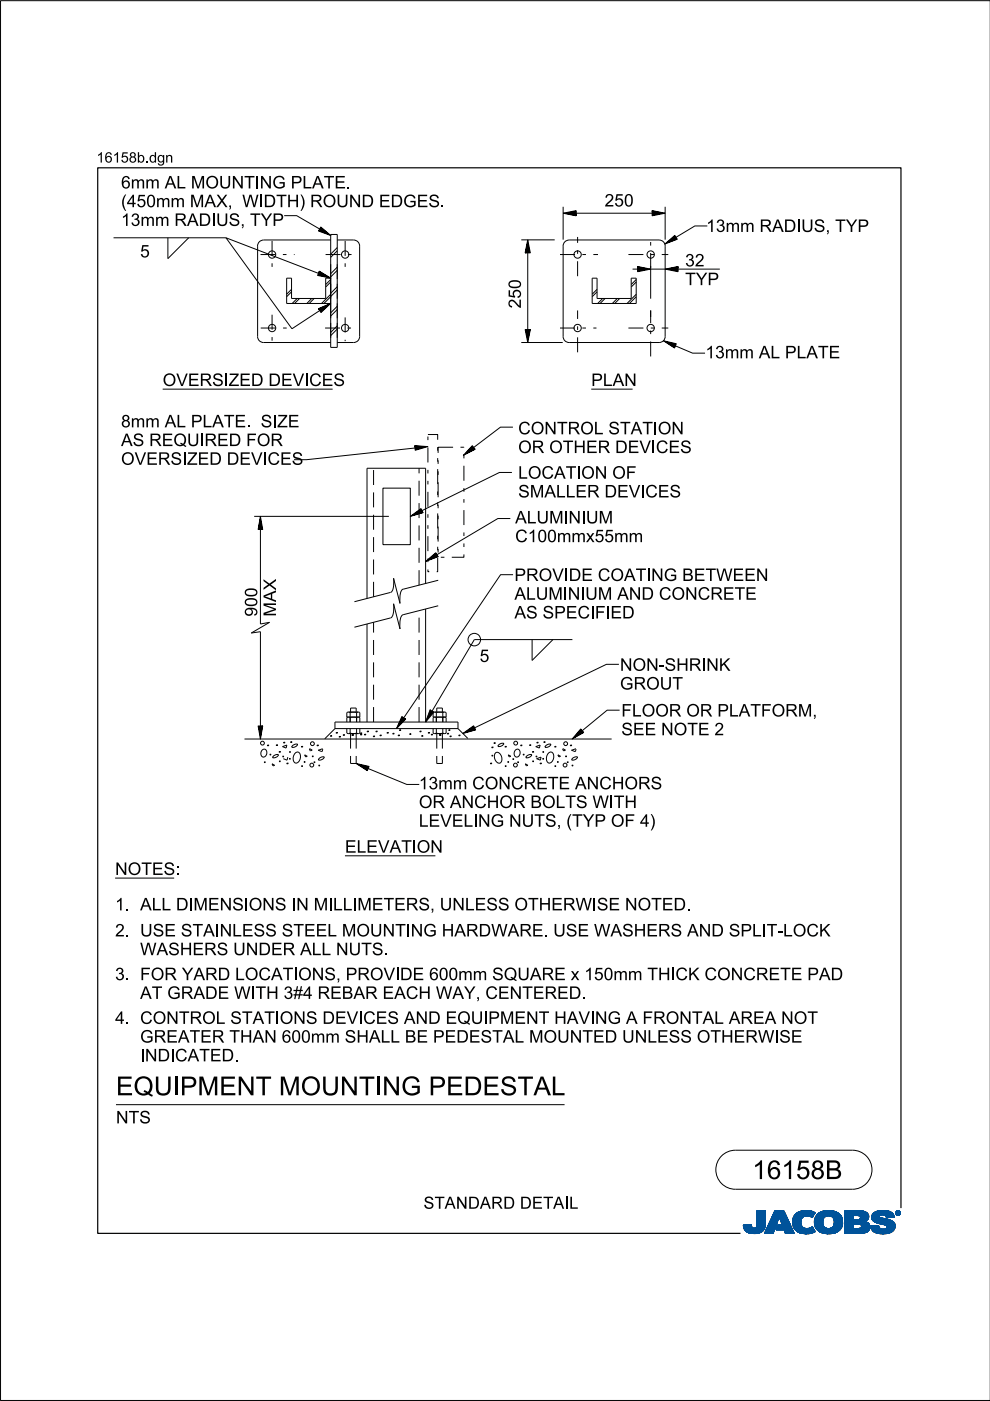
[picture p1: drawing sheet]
<svg xmlns="http://www.w3.org/2000/svg" width="210mm" height="297mm" viewBox="0 0 210 297" stroke-linecap="round" stroke-linejoin="round" font-family="sans-serif">
<defs><g id="words">
<g font-size="4">
<text x="24.6" y="232.2">EQUI</text>
<text x="38.2" y="232.2">PM</text>
<text x="46.5" y="232.2">EN</text>
<text x="54.2" y="232.2">T M</text>
<text x="63.8" y="232.2">OUN</text>
<text x="81" y="232.2">N</text>
<text x="85" y="232.2">G PEDESTAL</text>
<text x="159.5" y="250">16158B</text>
</g>
<g font-size="2.6">
<text x="25.7" y="40">6mm ALM</text>
<text x="43.5" y="40">OUN</text>
<text x="55.1" y="40">N</text>
<text x="57.7" y="40">G PLATE.</text>
<text x="25.7" y="47.9">13mm RADI</text>
<text x="25.7" y="43.9">(</text>
<text x="26.9" y="43.9">450mm M</text>
<text x="43.3" y="43.9">AX,W I</text>
<text x="45.8" y="47.9">US,TYP</text>
<text x="55.9" y="43.9">DTH</text>
<text x="63.5" y="43.9">)ROUN</text>
<text x="76.6" y="43.9">D EDGES.</text>
<text x="128.2" y="43.8">250</text>
<text x="149.7" y="49.2">13mm RADI</text>
<text x="169.9" y="49.2">US,TYP</text>
<text x="29.7" y="54.6">5</text>
<text x="145.3" y="56.5">32</text>
<text x="110.4" y="65.4" transform="rotate(-90 110.4 65.4)">250</text>
<text x="145.3" y="60.5">TYP</text>
<text x="149.6" y="76">13mm ALPLATE</text>
<text x="34.5" y="81.8">OVERSI</text>
<text x="48.5" y="81.8">ZED DEVI</text>
<text x="65.5" y="81.8">CES</text>
<text x="125.4" y="81.8">PLAN</text>
<text x="25.7" y="90.6">8mm ALPLATE.SI</text>
<text x="25.7" y="94.6">AS REQUI</text>
<text x="43.3" y="94.6">RED FOR</text>
<text x="58.8" y="90.6">ZE</text>
<text x="109.9" y="92.1">CON</text>
<text x="118.1" y="92.1">TROLSTATI</text>
<text x="139.5" y="92.1">ON</text>
<text x="25.7" y="98.6">OVERSI</text>
<text x="39.6" y="98.6">ZED DEVI</text>
<text x="56.7" y="98.6">CES</text>
<text x="109.9" y="96.1">OR OTH</text>
<text x="109.9" y="101.5">LOCATI</text>
<text x="123.2" y="101.5">ON</text>
<text x="124.3" y="96.1">ER DEVI</text>
<text x="129.8" y="101.5">OF</text>
<text x="139.1" y="96.1">CES</text>
<text x="109.9" y="105.5">SM</text>
<text x="115.4" y="105.5">ALLER DEVI</text>
<text x="136.8" y="105.5">CES</text>
<text x="109.2" y="111">ALUM</text>
<text x="119.5" y="111">I</text>
<text x="123.2" y="111">I</text>
<text x="109.2" y="114.9">C100mmx55mm</text>
<text x="109.1" y="123.2">PROVI</text>
<text x="120.6" y="123.2">DE COATI</text>
<text x="138.1" y="123.2">N</text>
<text x="140.7" y="123.2">G BETW EEN</text>
<text x="54.5" y="130.7" transform="rotate(-90 54.5 130.7)">900</text>
<text x="58.5" y="130.7" transform="rotate(-90 58.5 130.7)">MAX</text>
<text x="109.1" y="127.2">ALUM</text>
<text x="109.1" y="131.1">AS SPECI</text>
<text x="119.4" y="127.2">I</text>
<text x="123.1" y="127.2">I</text>
<text x="126.1" y="131.1">FI</text>
<text x="129.4" y="131.1">ED</text>
<text x="130.9" y="127.2">AN</text>
<text x="136" y="127.2">D CON</text>
<text x="147.9" y="127.2">CRETE</text>
<text x="101.7" y="140.4">5</text>
<text x="131.4" y="142.2">N</text>
<text x="134.1" y="142.2">ON</text>
<text x="139.7" y="142.2">-</text>
<text x="140.9" y="142.2">SH</text>
<text x="146" y="142.2">RI</text>
<text x="149.7" y="142.2">N</text>
<text x="152.4" y="142.2">K</text>
<text x="131.4" y="146.2">GROUT</text>
<text x="131.7" y="155.9">SEE N</text>
<text x="131.7" y="151.9">FLOOR OR PLATFORM</text>
<text x="142.8" y="155.9">OTE 2</text>
<text x="172.2" y="151.9">,</text>
<text x="88.8" y="167.3">13mm CON</text>
<text x="108.3" y="167.3">CRETE AN</text>
<text x="127.1" y="167.3">CH</text>
<text x="132.4" y="167.3">ORS</text>
<text x="88.8" y="171.3">OR AN</text>
<text x="100.5" y="171.3">CH</text>
<text x="105.9" y="171.3">OR BOLTS W I</text>
<text x="130.1" y="171.3">TH</text>
<text x="88.8" y="175.3">LEVELI</text>
<text x="101.4" y="175.3">N</text>
<text x="104" y="175.3">G N</text>
<text x="110.6" y="175.3">UTS,(</text>
<text x="121.3" y="175.3">TYP OF 4)</text>
<text x="24.4" y="185.5">N</text>
<text x="27.1" y="185.5">OTES:</text>
<text x="73.1" y="180.8">ELEVATI</text>
<text x="88.4" y="180.8">ON</text>
<text x="24.4" y="193">1. ALLDI</text>
<text x="41" y="193">M</text>
<text x="44.1" y="193">EN</text>
<text x="49.2" y="193">SI</text>
<text x="52.7" y="193">ON</text>
<text x="62.8" y="193">N</text>
<text x="66.5" y="193">M</text>
<text x="70.6" y="193">L</text>
<text x="75.8" y="193">M</text>
<text x="78.8" y="193">ETERS,UN</text>
<text x="98.6" y="193">LESS OTH</text>
<text x="116.9" y="193">ERW I</text>
<text x="126.5" y="193">SE N</text>
<text x="135.2" y="193">OTED.</text>
<text x="24.4" y="198.5">2. USE STAI</text>
<text x="29.7" y="202.5">W ASH</text>
<text x="40.8" y="202.5">ERS UN</text>
<text x="46.6" y="198.5">N</text>
<text x="49.2" y="198.5">LESS STEELM</text>
<text x="54.8" y="202.5">DER ALLN</text>
<text x="73.9" y="202.5">UTS.</text>
<text x="75.6" y="198.5">OUN</text>
<text x="87.1" y="198.5">N</text>
<text x="89.8" y="198.5">G H</text>
<text x="96.3" y="198.5">ARDW ARE.USE W ASH</text>
<text x="137" y="198.5">ERS AN</text>
<text x="150.8" y="198.5">D SPLI</text>
<text x="162.5" y="198.5">T-</text>
<text x="166" y="198.5">LOCK</text>
<text x="24.4" y="207.8">3. FOR YARD LOCATI</text>
<text x="63.2" y="207.8">ON</text>
<text x="68.8" y="207.8">S,PROVI</text>
<text x="84.8" y="207.8">DE 600mm SQUARE x150mm TH</text>
<text x="142.2" y="207.8">I</text>
<text x="143.2" y="207.8">CK CON</text>
<text x="157.6" y="207.8">CRETE PAD</text>
<text x="29.7" y="211.8">AT GRADE W I</text>
<text x="54.2" y="211.8">TH</text>
<text x="60.1" y="211.8">3#4REBAR EACH</text>
<text x="92.4" y="211.8">W AY,CEN</text>
<text x="110.7" y="211.8">TERED.</text>
<text x="24.4" y="217.1">4. CON</text>
<text x="29.7" y="221.1">GREATER TH</text>
<text x="37.9" y="217.1">TROLSTATI</text>
<text x="53.6" y="221.1">AN</text>
<text x="59.3" y="217.1">ON</text>
<text x="59.7" y="221.1">600mm SH</text>
<text x="64.9" y="217.1">S DEVI</text>
<text x="77" y="217.1">CES AN</text>
<text x="78.2" y="221.1">ALLBE PEDESTALM</text>
<text x="90.8" y="217.1">D EQUI</text>
<text x="103.5" y="217.1">PM</text>
<text x="109.1" y="217.1">EN</text>
<text x="114.2" y="217.1">T H</text>
<text x="115.3" y="221.1">OUN</text>
<text x="120.2" y="217.1">AVI</text>
<text x="123.5" y="221.1">TED UN</text>
<text x="126.1" y="217.1">N</text>
<text x="128.8" y="217.1">G A FRON</text>
<text x="137.3" y="221.1">LESS OTH</text>
<text x="146.7" y="217.1">TALAREA N</text>
<text x="155.6" y="221.1">ERW I</text>
<text x="165.2" y="221.1">SE</text>
<text x="168.3" y="217.1">OT</text>
<text x="29.7" y="225">I</text>
<text x="33.4" y="225">DI</text>
<text x="37.1" y="225">CATED.</text>
<text x="24.6" y="238.2">N</text>
<text x="27.3" y="238.2">TS</text>
<text x="89.8" y="256.3">STAN</text>
<text x="99.2" y="256.3">DARD DETAI</text>
<text x="120.6" y="256.3">L</text>
</g>
<g font-size="2.2">
<text x="20.5" y="34.5">16158b.</text>
<text x="31.6" y="34.5">dgn</text>
</g>
</g></defs>
<g fill="none" stroke="#00539a" stroke-width=".21">
<path d="M157.6 259.8h1.7M157.6 259.9h1.7M157.6 259.9l1.7 .1M157.6 260h1.8M158.1 259.7h1.2M159.3 259.7h-1.7l.1 .7M159.3 259.7h-.9M159.3 259.7l.1 .3M159.4 260l.1 .3M160.4 260l-.2 .3h2M160.5 259.6h1.8M160.5 259.6l-.1 .4"/>
<path d="M160.5 259.7h1.8M160.5 256.7v2.9M160.5 256.9h1.8M160.5 257.5h1.8M160.5 256.7h1.8v2.7M160.5 256.8h1.8M160.5 256.8l1.8 .1M160.5 256.9l1.8 .1M160.5 257h1.8M160.5 257.1h1.8M160.5 257.2h1.8M160.5 257.2l1.8 .1"/>
<path d="M160.5 257.3h1.8M160.5 257.4h1.8M160.5 257.4l1.8 .1M160.5 257.6h1.8M160.5 257.6l1.8 .1M160.5 257.7h1.8M160.5 257.8h1.8M160.5 257.9h1.8M160.5 258h1.8M160.5 258.1h1.8M160.5 258.1l1.8 .1M160.5 258.2h1.8"/>
<path d="M160.5 258.3h1.8M160.5 258.3l1.8 .1M160.5 258.4h1.8M160.5 258.5h1.8M160.5 258.5l1.8 .1M160.5 258.6h1.8M160.5 258.6l1.8 .1M160.5 258.7h1.8M160.5 258.8h1.8M160.5 258.9h1.8M160.5 259h1.8M160.5 259.1h1.8"/>
<path d="M160.5 259.2h1.8M160.5 259.3h1.8M160.5 259.8h1.8M162.2 260h-1.8M162.2 259.9v.3M162.2 259.9h-1.8M162.2 259.8h-1.7M162.3 259.4l-.1 .5M162.3 259.4v-2.7h-1.8v2.9M162.3 259.5h-1.8M162.3 259.6h-1.8M162.3 256.7l-1.8 .1"/>
<path d="M162.3 259.4h-1.8M163.7 258.1h3.1M163.7 258h3.1M163.7 257.9h3M163.8 257.8h2.9M163.8 257.7h2.9M163.8 257.7h2.8M163.9 257.6h2.7M163.9 257.5h2.7M164 257.4h2.5M164 257.3h2.5M164.1 257.2h2.3"/>
<path d="M164.1 257.1h2.3M164.1 257h2.3M164.2 257h2.1M164.2 256.9h2.1M164.2 256.8h2.1M164.3 256.7h1.9l2.2 4.8h-1.9l-.3-.8h-1.7l.4-1h1l-.7-1.7-1.3 3.5h-1.8zM164.5 260h-1.7M164.5 259.9l-1.7 .1M164.5 259.9h-1.7M164.5 259.8l-1.7 .1M164.6 259.8h-1.7M164.6 259.7l-1.7 .1"/>
<path d="M164.6 259.7h-1.7M164.6 259.6h-1.7M164.6 259.5l-1.6 .1M164.7 259.5h-1.7M164.7 259.4l-1.7 .1M164.7 259.4h-1.7M164.7 259.3l-1.6 .1M164.7 259.3h-1.6M164.8 259.2l-1.7 .1M164.8 259.2h-1.7M164.8 259.1l-1.6 .1M164.8 260h2.9"/>
<path d="M164.8 259.1h-1.6M164.8 259.9h2.9M164.8 259l-1.6 .1M164.9 259.9h2.7M164.9 259h-1.7M164.9 259.8h2.7M164.9 258.9h-1.6M164.9 258.8h-1.6M164.9 259.7h2.7M164.9 259.7l-.4 1 3.6 .1M165 258.7h-1.6M165 258.6l-1.6 .1"/>
<path d="M165 258.6h-1.6M165 258.5l-1.6 .1M165 258.5h-1.6M165.1 258.4l-1.6 .1M165.1 258.4h-1.6M165.1 258.3l-1.6 .1M165.1 258.3h-1.6M165.1 258.2l-1.5 .1M165.1 258.2h-1.5M165.2 258.1l-1.6 .1M165.2 258.1h-1.6M165.2 258l.7 1.7h-1"/>
<path d="M165.2 258l.7 1.7M165.3 258.1h1.5M165.3 258.1l1.6 .1M165.3 258.2h1.6M165.3 258.2l1.6 .1M165.3 258.3h1.6M165.4 258.3l1.6 .1M165.4 258.4h1.6M165.4 258.4l1.6 .1M165.4 258.5h1.6M165.4 258.5l1.7 .1M165.4 258.6h1.7"/>
<path d="M165.5 258.6l1.6 .1M165.5 258.7h1.6M165.5 258.8h1.7M165.5 258.9h1.7M165.6 258.9h1.6M165.6 259h1.7M165.6 259l1.7 .1M165.6 259.1h1.7M165.6 259.1l1.7 .1M165.7 259.2h1.7M165.7 259.2l1.7 .1M165.7 259.3h1.7"/>
<path d="M165.7 259.3l1.7 .1M165.7 259.4h1.7M165.8 259.4l1.7 .1M165.8 259.5h1.7M165.8 259.5l1.7 .1M165.8 259.6h1.7M166.2 256.7l2.2 4.8M166.2 256.8l-1.9-.1-2.2 4.8h1.8l1.3-3.5M168 258.9l.4 1.5M168 258.9h1.8M168 259h1.8M168 259.1h1.8"/>
<path d="M168 259.2h1.8M168 259.2l1.8 .1M168 259.3h1.8M168 259.3l1.8 .1M168.1 259.4h1.8M168.1 259.5h1.7M168.1 259.4l1.7 .1M168.1 259.5l1.8 .1M168.1 259.6h1.8M168.1 259.7h1.8M168.1 259.7l1.8 .1M168.1 259.8h1.8"/>
<path d="M168.1 259.8l1.8 .1M168.2 260h1.8M168.2 259.9h1.8M168.3 258l-.3 .9M168.9 257.3l-.6 .7M169.1 257.1h3.6M169.2 257h3.4M169.4 256.9h3.1M169.5 256.9h2.9M169.8 256.8h2.4M169.8 259.1a1.33 1.33 0 0 0 .8 1.4 1.33 1.33 0 0 0 1.5-.3l.2-.1M169.8 259.1h-1.8"/>
<path d="M169.8 259l-1.8 .1M169.9 258.8l-1.9 .1M169.9 258.8h-1.9M169.9 258.7h-1.9M169.9 258.6h-1.8M169.9 258.6l-1.9 .1M169.9 258.5l-1.8 .1M169.9 258.5h-1.8M169.9 258.4l-1.8 .1M170 258.4h-1.9M170 258.4l-.2 .7M170 258.3l-1.8 .1"/>
<path d="M170 258.3h-1.8M170 258.2l-1.8 .1M170.1 258.2h-1.9M170.1 258.1l-.1 .3M170.1 258.1l-1.9 .1M170.2 258.1h-2M170.3 258h-2.1M170.3 256.7l-1.4 .5M170.3 256.7h1.5M170.3 256.7a4 4 0 0 1 2.5 .4M170.4 258h-2.1M170.4 257.9h-2.1"/>
<path d="M170.6 257.8l-2.3 .1M170.6 257.9l-.5 .2M170.8 257.8h-2.5M171.4 257.8h1M171.5 256.7l-1.7 .1M171.5 256.7l.6 .1M171.7 257.8h.7M171.8 257.9h.6M171.9 258h.4M172.1 258.1h.2M172.2 258.1h.1M172.3 258h-.3"/>
<path d="M172.4 257.7l-4 .1M172.5 257.7h-4.1M172.5 257.6l-4 .1M172.5 257.6h-4M172.6 257h-3.3M172.6 257.5l-4.1 .1M172.6 257.5h-4M172.6 257.4l-4 .1M172.7 257.4h-4M172.7 259h1.8M172.7 259.2h1.8M172.7 259.3h1.8"/>
<path d="M172.7 259.3l1.8 .1M172.7 259.4h1.8M172.7 257.3l-3.9 .1M172.7 259.5h1.8M172.7 259.5l1.8 .1M172.7 259.6h1.8M172.7 259.7h1.8M172.7 258.6h1.8M172.7 257.3h-3.9M172.8 259.8h1.8M172.8 257.2l-3.9 .1M172.8 259.9h1.8"/>
<path d="M172.8 259.9l.3 .6M172.8 259.8l1.8 .1M172.8 259.9l1.8 .1M172.8 257.2h-3.9M172.8 260h1.8M172.8 257.1l-.6 1.1a1.75 1.75 0 0 0-1.6-.3M172.9 257.1l-3.9 .1M173 257.8h2.3M173 257.8l-.3 1.3h1.8M173 257.8h5.3M173.1 257.7h5.2M173.1 257.7h5.1"/>
<path d="M173.1 257.6h5.1M173.2 257.6h4.9M173.2 257.5h4.8M173.4 257.4h4.6M173.4 257.4h4.5M173.5 257.3h4.4M173.6 257.2l4.2 .1M173.6 257.2h4.1M173.7 257.1l4 .1M173.8 257.1h3.8M173.9 257h3.5M174 257h3.3"/>
<path d="M174.1 256.9h3.2M174.2 256.9h2.8M174.4 256.8h2.6M174.5 259h-1.8M174.5 259.2a1.15 1.15 0 0 0 1.3 1.3M174.5 259.2l-1.8-.1 .1 .8M174.5 258.9l-1.8 .1M174.5 258.9h-1.8M174.5 258.8l-1.8 .1M174.5 258.7l-1.8 .1M174.5 258.7h-1.8M174.5 258.6l-1.8 .1"/>
<path d="M174.5 258.5l-1.8 .1M174.6 258.5h-1.9M174.6 256.8h1.9M174.6 258.4l-.1 .8M174.6 258.4h-1.8M174.6 258.4l-1.9 .1M174.6 258.3l-1.8 .1M174.6 258.3h-1.8M174.7 258.2h-1.9M174.7 258.1l-.1 .3M174.8 258.1l-2 .1M174.8 258.1h-1.9"/>
<path d="M174.9 256.7a3.2 3.2 0 0 1 3.6 1.4l.1 .8-.1 1.1M174.9 258l-1.9 .1M175 258h-2M175.1 257.9l-.4 .2M175.1 257.9h-2.1M175.2 257.9h-2.2M175.3 257.8l-.2 .1M175.5 256.7h.7M175.7 257.8h-.4M175.7 257.8l.6 .1M176 257.8h2.4M176.2 257.9h2.2"/>
<path d="M176.3 257.9l.5 .5M176.4 258h2M176.4 256.7h-1.5a2.68 2.68 0 0 0-1.9 1.1M176.5 258l2 .1M176.5 258.1h2M176.6 258.1h1.9M176.6 258.2h1.9M176.7 258.2l1.8 .1M176.7 258.3h1.8M176.7 258.3l1.9 .1M176.7 259.9h1.8M176.7 258.4h1.9"/>
<path d="M176.8 258.4l.1 .5M176.8 258.4l1.8 .1M176.8 258.5h1.8M176.8 258.6h1.8M176.9 259.4h1.8M176.9 259.2l1.8 .1M176.9 259.1h1.8M176.9 259.2h1.8M176.9 258.9v.3M176.9 259.2a1.11 1.11 0 0 1-1.1 1.3M176.9 259h1.8M176.9 258.9h1.8"/>
<path d="M176.9 258.8h1.7M176.9 258.8l1.8 .1M176.9 258.7h1.7M176.9 259.3h1.8M176.9 259.3l1.8 .1M178 257.4l-4.7 .1M178.4 257.9h-2.1l.5 .5M178.5 259.7l-1.7 .1M178.5 259.8l-1.8 .1M178.5 259.8h-1.7M178.5 260l-.2 .5M178.5 259.9l-1.8 .1"/>
<path d="M178.5 260h-1.8M178.6 259.7h-1.8M178.6 258.5l-1.8 .1M178.6 259.6h-1.8M178.6 259.5l-1.8 .1M178.6 259.5h-1.8M178.7 259.4h-1.8M179.1 259.7h1.8M179.1 259.5h5.2M179.1 256.9h4.4M179.1 257.5h5M179.1 256.8h4"/>
<path d="M179.1 256.8h3.4M179.1 257h4.5M179.1 257.1h4.7M179.1 257.1l4.7 .1M179.1 257.2h4.8M179.1 257.2l4.8 .1M179.1 257.3h4.8M179.1 257.3l4.9 .1M179.1 257.4h4.9M179.1 257.4l5 .1M179.1 257.6h5M179.1 257.6l5 .1"/>
<path d="M179.1 257.7h5M179.1 257.7l1.8 .1M179.1 257.8h1.8M179.1 257.9h1.8M179.1 258h1.8M179.1 258.1h1.8M179.1 258.2h1.8M179.1 258.3h1.8M179.1 258.4h1.8M179.1 258.5h1.8M179.1 258.5l1.8 .1M179.1 258.6h4.8"/>
<path d="M179.1 258.7h4.7M179.1 258.7h4.6M179.1 258.8h4.5M179.1 258.9h4.5M179.1 258.9h4.3M179.1 259h4.4M179.1 259l4.5 .1M179.1 259.1h4.6M179.1 259.1l4.7 .1M179.1 259.2h4.8M179.1 259.2l4.9 .1M179.1 259.3h5"/>
<path d="M179.1 259.3l5.1 .1M179.1 259.4h5.1M179.1 259.4l5.1 .1M179.1 259.5l1.8 .1M179.1 259.6h1.8M179.1 259.8h1.8M179.1 259.9h1.8M179.1 260h1.8M180.9 257.7v.9M181.8 259.5h-.9v1v-1M181.8 259.5h.2M181.8 259.5l.8 .3"/>
<path d="M182.1 257.7l2.1 .1M182.2 257.8h2M182.2 259.5l2.1 .1M182.3 258.5h1.7M182.3 258.5l-1.4 .1M182.3 257.9h1.9M182.4 257.9h1.8M182.4 257.9v.1M182.4 257.9l-.4-.2h-1.1v.9M182.4 258h1.8M182.4 258v.3M182.4 258.3l-.1 .2"/>
<path d="M182.4 259.6h1.9M182.4 258.1h1.8M182.4 258.1l1.8 .1M182.4 258.2h1.8M182.5 259.7h1.9M182.5 256.9l1.1 .1M182.5 259.7l1.9 .1M182.6 259.8h1.8M182.6 259.8v.4l-.2 .2M182.7 259.9h1.7M182.9 256.8h-3.8v4.7M183.3 256.9l-4.2-.1v4.7"/>
<path d="M183.6 257l.4 .4M183.9 259.2l.2 .2M184 258.5l-2.1 .1M184 258.5h-1.8M184 257.4l.1 .2M184.1 258.4l-.8 .6 .6 .2M184.1 258.4h-1.8M184.1 258.3l-1.7 .1M184.1 258.3h-1.7M184.1 257.6l.1 .6M184.1 258.2l-1.7 .1M184.1 259.4l.3 .5v.6"/>
<path d="M184.2 258.2l-.1 .2M184.2 258h-1.8M184.4 259.9h-1.7M184.5 260h-1.8M184.6 259.9v.2M184.6 259.9h1.7M184.6 260h1.7M184.8 258.1h1.7M184.8 258l.2 .7M184.8 258h1.7M184.8 258.3h2.5M184.8 258.3l2.8 .1"/>
<path d="M184.8 258.1l1.8 .1M184.8 258.2h2M184.8 258.4h3M184.8 258.4l3.2 .1M184.9 258.2l2.1 .1M184.9 257.6h4.6M184.9 258.5h3.4M184.9 258.5l3.6 .1M184.9 258.6h3.7M184.9 257.5h4.5M185 257.5h4.4M185 258.6l3.7 .1"/>
<path d="M185 258.7h3.9M185 258.7l.6 .4M185 257.4h4.3M185 257.4h4.4M185.1 258.7l3.9 .1M185.1 258.8h.7M185.1 257.3h4.1M185.2 258.9h.6M185.2 258.9l4.1 .1M185.3 257.2h3.9M185.3 259h4M185.3 257.1l3.8 .1"/>
<path d="M185.4 257.1h3.7M185.4 259l4 .1M185.5 257h3.5M185.5 259.1h4M185.6 259.1l3.9 .1M185.6 259.1l.5 .2M185.7 259.2h3.9M185.7 256.9h3M185.8 259.2l3.8 .1M185.8 258.9h3.4M185.9 258.8h3.2M185.9 256.8h2.7"/>
<path d="M185.9 256.8l-.8 .5-.3 .7M185.9 256.8l.7-.1a3.3 3.3 0 0 1 2.7 .6h-4.2M186 259.3h3.6M186.1 256.8h2.3M186.1 259.4h3.6M186.1 259.3l1.5 .4 .4 .2M186.3 259.8l-.5 .1M186.3 259.8l-1.7 .1M186.3 259.8v.3M186.3 259.4h3.4M186.4 257.9h-1.6M186.4 257.9l.1 .1"/>
<path d="M186.5 257.9h-1.7M186.5 257.8h-1.7M186.5 258v.1M186.5 257.8l-.1 .1M186.5 257.7h-1.6M186.5 259.4l3.2 .1M186.5 258.1l.1 .1M186.6 257.6l-1.7 .1M186.6 258.2l.4 .1M186.7 256.7h.8M186.7 259.5h3M186.9 257.6h-2"/>
<path d="M186.9 259.5l2.9 .1M187 258.3l1.7 .4 .9 .6M187.2 259.6h2.6M187.4 259.7h2.4M187.4 257.6h2.1M187.6 257.6l1.9 .1M187.6 259.7h2.2M187.6 257.7h2M187.7 257.7a1.07 1.07 0 0 0-1.2 .1M187.7 257.7l.1 .1M187.7 257.8h1.9M187.8 257.8h1.7"/>
<path d="M187.8 256.7h-1.3M187.8 257.8l.1 .4 1.1-.1M187.8 257.9h1.7M187.8 257.9h1.8M187.9 258h1.7M187.9 258l1.7 .1M187.9 258.1h1.7M187.9 259.9h1.9M188 259.9l.1 .2M188 260h1.8M188.1 257h-2.6M188.2 257h.6"/>
<path d="M188.7 256.9h-2.9M189.3 257.3l.3 .8-1.7 .1M189.6 259.3l.2 .4v.6M189.8 259.9l-1.8 .1M189.8 259.8h-2.1M189.8 259.8h-1.9M189.9 257.2v.1M189.9 257.1h.1M189.9 257.2h.1M189.9 257.3h.1M189.9 257.3l.2 .3M190 257.4h.1"/>
<path d="M190 257.4l.1 .1M190 257.5h.2M190 257.2v.1M190 257.2l.2 .3M190 257.3l.2 .2M190 257.1h-.1M190 257h-.1M190.1 257h-.2M190.1 257.5l.2 .1M190.1 256.9h-.1M190.1 257.6h.6M190.2 256.8l-.1 .1"/>
<path d="M190.2 257.5l.2 .1M190.2 257.5l-.1 .1M190.2 257.6h.4M190.2 256.9h.4M190.2 256.9h.4l-.1 .3 .2 .3-.3-.3-.2 .3zM190.2 256.9v.6l.1-.3 .3 .3M190.2 257h.4M190.2 257.1h.1M190.2 257.1h.5M190.2 257.2h.5M190.2 257.2l.3 .1M190.2 257.3h.1"/>
<path d="M190.2 257.4h.1M190.2 257.4l.1 .1M190.2 256.8h-.1M190.3 257h.2v.1l-.2 .1zM190.3 257v.2M190.3 257h-.1M190.4 257.2l.2 .3M190.4 257.6h.1M190.4 256.8h-.2l-.2 .4M190.4 256.7a.5 .5 0 0 1 .5 .5 .5 .5 0 0 1-.5 .5M190.4 256.8l.4 .2v.2M190.4 256.7a.5 .5 0 0 0-.5 .5 .5 .5 0 0 0 .5 .5l-.3-.1"/>
<path d="M190.4 256.8l.3 .1 .1 .3M190.4 256.7l-.4 .2-.1 .3M190.4 256.7v.1M190.4 257.6v.1M190.4 256.7l.3 .1 .2 .4M190.4 257h-.1l.1 .2M190.4 257l.2 .1-.2 .1M190.4 257h.1M190.5 257.3h.1M190.5 257.3l.1 .1M190.5 257.2l.2 .3M190.5 257.4h.1"/>
<path d="M190.5 257.1h.2M190.5 257.4l.2 .1M190.5 257l-.1 .2M190.5 256.7h-.3M190.6 257.5h.2M190.6 256.8h.1M190.6 257.1l-.1 .1M190.7 257.1h-.1M190.7 257.1l-.2 .1M190.7 257.1l-.5-.2v.6l.1-.3M190.7 257h-.1M190.7 256.8l.1 .1"/>
<path d="M190.7 256.8h-.6M190.7 256.9h.2M190.8 257h.1M190.8 257.6h-.2M190.8 257.2v.2l-.4 .2M190.8 257.2l-.1 .3-.3 .1M190.8 257.1h.1M190.8 257.2h.1M190.9 257.4l-.2 .1M190.9 257.4h-.1M190.9 257.3l-.1 .1M190.9 257.3h-.1"/>
<path d="M190.9 257.2h.1M190.9 257.2l-.1 .3-.4 .2M190.9 257.1h-.1M157.7 260.1h1.7M157.7 260l1.7 .1M157.7 260.2h1.8M157.7 260.2l1.8 .1M157.7 260.3h1.8M157.7 260.3l1.9 .1M157.7 260.4h4.4M157.7 260.4l.4 .5M157.7 260.4l4.4 .1"/>
<path d="M157.8 260.5h4.3M157.8 260.6h4.3M157.8 260.7h4.2M157.9 260.7h4.1M157.9 260.8h4M158 260.8h3.9M158 260.9h3.9M158.1 260.9h3.3M158.1 261h3.6M158.2 261h3.5M158.3 261.1h3.2M158.4 261.2h3.1"/>
<path d="M158.5 261.2h2.9M158.6 261.3h2.7M158.7 261.4h2.4M158.8 261.4h2.1M159.1 261.5h1.6M159.5 260.3l.3 .1 .4-.1M159.7 261.5h.7M160.9 261.4h.1M161.5 260.9h.2M161.6 261.1h-3.3M162.1 260.3l-2 .1M162.2 260.2l-1.9 .1"/>
<path d="M162.2 260.2a2.25 2.25 0 0 1-2.8 1.3l-.9-.2-.4-.4M162.2 260.2h-1.9M162.2 260.1l-1.8 .1M162.2 260.1h-1.8M162.2 260l-1.8 .1M164 261.4h-1.9M164 261.3l-1.9 .1M164 261.3h-1.8M164 261.2l-1.8 .1M164 261.2h-1.8M164.1 261.1l-1.9 .1M164.1 261.1h-1.8"/>
<path d="M164.1 261l-1.8 .1M164.1 261h-1.8M164.1 260.9l-1.8 .1M164.2 260.9h-1.8M164.2 260.8l-1.8 .1M164.2 260.8h-1.8M164.2 260.7l-1.8 .1M164.2 260.7h-1.7M164.2 260.6l-1.7 .1M164.3 260.6h-1.8M164.3 260.5h-1.8M164.3 260.4l-1.7 .1"/>
<path d="M164.3 260.4h-1.7M164.3 260.3l-1.7 .1M164.4 260.3h-1.8M164.4 260.2l-1.7 .1M164.4 260.2h-1.7M164.4 260.1l-1.7 .1M164.4 260.1h-1.7M164.5 260l-1.8 .1M164.5 260.7h3.5M164.6 260.7h3.4M164.6 260.6h3.4M164.6 260.5h3.4"/>
<path d="M164.6 260.5h3.3M164.6 260.4h3.3M164.7 260.4h3.2M164.7 260.3h3.2M164.7 260.3h3.1M164.7 260.2h3.1M164.8 260.1h3M164.8 260.1h2.9M166.3 260.8h1.8M166.3 260.8l1.8 .1M166.3 260.9h1.8M166.3 260.9l1.8 .1"/>
<path d="M166.3 261h1.9M166.3 261l1.9 .1M166.4 261.1h1.8M166.4 261.1l1.8 .1M166.4 261.2h1.9M166.4 261.2l1.9 .1M166.4 261.3h1.9M166.5 261.3l1.8 .1M166.5 261.4h1.9M166.5 261.5h1.9M166.5 261.5l-.3-.8 .3 .8h1.9M168.2 260l1.9 .1"/>
<path d="M168.2 260.1h1.9M168.2 260.1l1.9 .1M168.2 260.2h2M168.3 260.2l2 .1M168.3 260.3h2.1M168.3 260.3l2.2 .1M168.3 260.4h2.5M168.4 260.4l.6 .7M168.4 260.4l4.1 .1M168.5 260.5h4M168.5 260.6h4M168.6 260.7h4"/>
<path d="M168.6 260.7l4 .1M168.7 260.8h3.9M168.7 260.8l4 .1M168.8 260.9h3.9M168.9 260.9l3.8 .1M168.9 261h3.9M169 261l3.8 .1M169 261.1h3.9M169 261.1a4.2 4.2 0 0 0 3.8 0M169.1 261.1h3.8M169.2 261.2h3.5M169.3 261.3h3.2"/>
<path d="M169.5 261.4h2.8M169.6 261.4h2.6M170 261.5h2M170.6 261.6h.4M171.5 260.4h.9M171.6 260.4h.8M171.8 261.5h-1.5M171.8 260.3h.6M172 260.3h.3M172 260.2h.3M172.1 260.2h.2M172.2 260.1h.1"/>
<path d="M172.3 260.1l.6 1M172.6 261.2l-3.3 .1M172.8 260.1h1.9M172.9 260.1l1.9 .1M172.9 260.2h1.9M172.9 260.2l2 .1M172.9 260.3h2.2M173 260.3l2.1 .1M173 260.4h2.4M173 260.4h5.3M173.1 260.5h5.2M173.1 260.5l.7 .6 .8 .4"/>
<path d="M173.1 260.6h5.2M173.2 260.6h5M173.3 260.7h4.9M173.3 260.7h4.8M173.3 260.8h4.7M173.4 260.9h4.5M173.5 260.9h4.4M173.5 261h4.3M173.6 261h4.2M173.7 261.1h4M173.8 261.1h3.8M173.8 261.2h3.7"/>
<path d="M174 261.2h3.4M174.2 261.4h2.9M174.3 261.4h2.7M175.1 261.5h1.4M175.3 261.6h.4M176.6 260.2h1.9M177 261.4l-1 .2-1.4-.1h2.2M177.3 261.3h-3.3M178.1 260.8h-4.8M178.3 260.5l-.6 .6-.7 .3M178.3 260.4h-2.2M178.4 260.3l-2.2 .1"/>
<path d="M178.4 260.3h-2l-.6 .2M178.5 260.2l-2.1 .1M178.5 260.2h-2M178.5 260.1h-1.9M178.5 260l-1.9 .1M179.1 261.5h3.4M179.1 260.1h1.8M179.1 260.1l1.8 .1M179.1 260.2h1.8M179.1 260.2l1.8 .1M179.1 260.3h1.8M179.1 260.4h1.8"/>
<path d="M182.3 260.4h2.1M182.4 260.4h2M182.4 260.4l-.6 .1M183.1 261.4l-4 .1M183.4 261.3l-4.3 .1M183.5 261.3h-4.4M183.7 261.3h-.1M183.7 261.2l-4.6 .1M183.8 261.2h-4.7M183.9 261.1l-4.8 .1M184 261.1h-4.9M184 261l-4.9 .1"/>
<path d="M184.1 261l-.8 .4-1.1 .1M184.1 261h-5M184.1 260.9l-5 .1M184.2 260.9h-5.1M184.2 260.8l-5.1 .1M184.3 260.8h-5.2M184.3 260.7l-5.2 .1M184.3 260.7h-5.2M184.4 260.6l-5.3 .1M184.4 260.6h-5.3M184.4 260.5h-5.3M184.4 260.5l-.3 .5"/>
<path d="M184.4 260.4l-5.3 .1M184.5 260l-1.8 .1M184.5 260.2l-2 .1M184.5 260.3h-2M184.5 260.1h-1.9M184.5 260.2h-1.9M184.6 260l1.7 .1M184.6 260.1l.1 .3M184.6 260.1h1.8M184.6 260.2h1.8M184.6 260.1l1.8 .1M184.6 260.2l1.8 .1"/>
<path d="M184.7 260.3h1.8M184.7 260.3l1.8 .1M184.7 260.4a2.52 2.52 0 0 0 2.7 1.2M184.7 260.4h1.9M184.7 260.5h2M184.7 260.5h2.1M184.8 260.6h2.1M184.8 260.6h4.8M184.8 260.7h4.7M184.9 260.8h4.6M184.9 260.8h4.5M185 260.9h4.4"/>
<path d="M185.1 260.9h4.3M185.1 261h4.3M185.2 261.1h4M185.2 261.1h3.9M185.3 261.2h3.7M185.4 261.2h3.5M185.5 261.3h3.4M185.7 261.3h3.1M185.8 261.4h2.7M185.9 261.5h2.4M186.3 260.1a1.08 1.08 0 0 0 1.4 .5M186.4 261.5h1.6"/>
<path d="M186.6 261.6h.9M188 260.4h1.8M188 260.4l-.3 .2M188.1 260.3h1.7M188.1 260.1l-.1 .3M188.1 260.2h1.7M188.3 261.5l-.9 .1M188.9 261.3l-.6 .2M189.3 261.1h-4.1M189.4 260.9l-.5 .4M189.6 260.7h-4.8M189.7 260.6h-2"/>
<path d="M189.7 260.5h-1.9M189.7 260.5h-1.8M189.7 260.4h-1.7M189.7 260.3h-1.6M189.8 260.2h-1.7M189.8 260.3l-.4 .6M189.8 260.1h-1.7M189.8 260h-1.7"/>
<circle cx="190.4" cy="257.2" r=".51"/>
<circle cx="190.4" cy="257.2" r=".42"/>
</g>
<g fill="none" stroke="#000" stroke-width=".21">
<path d="M210 .1h-209.9v296.8h209.9M24.1 50.4h23.8M35.6 50.4v4.4l4.4-4.4M47.9 50.4l14 19.3 8.2-5.4M47.9 50.4l22.2 8.6M55.9 50.9a1.26 1.26 0 0 0-1.3 1.3v19.1a1.29 1.29 0 0 0 1.3 1.3h14.2M55.9 50.9h14.2M60.3 45.7h2.6l5.5 3.2-.3-.1v-.2l.7 .5-.9-.3 .2-.3 1.1 .9-1.3-.5 .2-.6 1.6 1.3-2-.7 .3-.8 2.2 1.8-2.7-.9 .5-.9M67.7 57.5l-.3 .9 2.7 .6-2.4-1.5-.2 .8 2.1 .4-1.9-1.1-.1 .6 1.5 .3-1.2-.7-.2 .4 .9 .2-.7-.4v.2h.3l-.7-.2M70.1 59.8l-1 1M70.1 49.7h1.4v24h-1.4zM70.1 59.3l-1 1"/>
<path d="M70.1 59h-1v4.3h-7.3v-4.3h-1v5.3h9.3M71.5 50.9h3.5a1.28 1.28 0 0 1 1.2 1.3l.1 19.1a1.29 1.29 0 0 1-1.3 1.3h-3.5M71.5 52.5l-1.4 1.4M71.5 53.2l-1.4 1.4M71.5 56.6l-1.4 1.4M71.5 57.3l-1.4 1.4M110.5 50.9h7.1M111.3 53.6h1.1l-.5-2.7-.6 2.7 1-.1-.4-2-.5 2 .7-.1-.2-1.4-.3 1.4 .5-.1-.2-.8-.2 .8 .3-.1-.1-.3v.7M111.9 50.9v21.7M119.4 52.2a1.31 1.31 0 0 1 1.3-1.3h19a1.28 1.28 0 0 1 1.3 1.3v19.1a1.28 1.28 0 0 1-1.3 1.3h-19a1.29 1.29 0 0 1-1.3-1.3M119.4 43.8v7M119.4 52.2v19.1"/>
<path d="M119.4 45.2h21.6M122.2 45.2h-.7l.2-.1 .1 .3-.8-.2 .9-.2v.5l-1.4-.3 1.4-.2 .2 .7-2.1-.5 2.1-.4 .1 1-2.8-.6 2.8-.5v1.1M125.6 59h1v4.3h7.2v-4.3h1.1v5.3h-9.3zM134.1 57.1h18.5M134.9 59.8l-1 1M134.9 59.3l-1 1M135.2 56.5v1.1l2.8-.5-2.8-.6 .1 1 2-.5-2-.4 .1 .7 1.4-.3-1.3-.2v.4l.8-.1-.8-.2 .1 .2h.3h-.7M138 56.4v6.9M138.3 44.7v1.1l2.7-.6-2.7-.5 .1 .9 2-.4-2-.4 .1 .7 1.4-.3-1.4-.3v.5l.9-.2-.8-.1 .1 .2 .3-.1h-.7M141 43.8v7M143.8 56.5v1.1l-2.8-.5 2.8-.6-.1 1-2.1-.5 2.1-.4-.2 .7-1.4-.3 1.4-.2v.4l-.9-.1 .8-.2v.2h-.3h.7M150 47.9h-2.7l-4.6 2.8 .2-.2 .2 .1-.8 .3 .7-.6 .2 .4-1.3 .5 1.1-1 .5 .5-2 .7 1.6-1.3 .5 .6-2.6 1 2.1-1.8 .5 .8"/>
<path d="M61.8 61.3l-1 1.1M61.8 61.9l-1 1M63 63.3l-1.1 1M63.5 63.3l-1 1M66.1 63.3l-1 1M66.6 63.3l-1 1M67.5 65.4l.6 .9 2-2-2.6 1.1 .6 .7 1.5-1.4-2 .8 .5 .4 1.1-1-1.3 .6 .2 .3 .6-.6-.7 .3 .2 .2 .2-.2-.6 .3M70.1 62.9l-1.4 1.4M70.1 62.4l-1.9 1.9M71.5 60.8l-1.4 1.4M71.5 61.5l-1.4 1.4M71.5 64.9l-1.4 1.4"/>
<path d="M71.5 65.6l-1.4 1.4M71.5 69.1l-1.4 1.4M71.5 69.8l-1.4 1.4M110.5 72.6h8.8M111.9 69.9v.7l-.1-.3 .2-.1-.1 .8-.2-.9h.5l-.3 1.4-.3-1.4 .7-.2-.4 2.1-.4-2.1h.9l-.5 2.7-.6-2.7h1.1M126.6 61.3l-1 1.1M126.6 61.9l-1 1M127.7 63.3l-1 1M128.3 63.3l-1.1 1M130.8 63.3l-1 1M131.4 63.3l-1.1 1M134.9 62.9l-1.4 1.4"/>
<path d="M134.9 62.4l-2 1.9M138 65.8v1.4M143 73.8l.4-.9-2.7-.7 2.3 1.6 .3-.8-2.1-.5 1.8 1.2 .1-.7-1.4-.3 1.2 .8 .1-.4-.9-.2 .7 .4v-.2h-.2l4.2 1.8h2.7M34.5 82.5h36M87.9 94.5l.1 1 2.7-.8-2.8-.2 .2 .8 2-.6-2.1-.1 .2 .6 1.4-.4-1.4-.1 .1 .4 .8-.2-.8-.1 .1 .2 .3-.1-23.7 2.6h-2.7M108.8 90.6h-2.7l-6.2 4.7 .2-.2 .1 .1-.7 .4 .6-.7 .3 .3-1.3 .7 1-1.1 .5 .4-1.9 1 1.5-1.6 .5 .7-2.5 1.2 1.9-2 .6 .8M125.4 82.5h8.7M53.9 109.5h28.6M54.7 112.3h1l-.5-2.8-.5 2.8 .9-.1-.4-2.1-.4 2.1 .6-.2-.2-1.4-.3 1.4h.5l-.2-.9-.1 .8h.2l-.1-.3v.7M55.2 109.5v22.8l2-.4-3.9 2.3 1.9-.3v22.8M81.2 103.5h5.8v12h-5.8zM89.5 108.3l-.7 .3 .3-.2 .1 .1-.8 .3 .7-.5 .3 .3-1.4 .4 1.2-.8 .4 .5-2.1 .5 1.7-1.2 .5 .7-2.7 .8 2.3-1.7 .4 .9"/>
<path d="M108.2 109.9h-2.6l-13.6 8.1 .2-.2 .2 .1-.7 .3 .6-.6 .3 .4-1.4 .5 1.1-1 .5 .5-2 .7 1.6-1.3 .5 .6-2.6 1 2.1-1.8 .5 .8M108.5 100.2h-2.6l-16.4 8.1M75.1 127.6l7.7-2a2.76 2.76 0 0 0 .7-2.5l-.1-.5 1.4 5.3M77.8 132.3v20.8M85.5 130.3a2.76 2.76 0 0 0-.7 2.6v.5l-1.4-5.4a4.1 4.1 0 0 1-.4 2.9l-7.9 2.1M85.5 124.9a2.76 2.76 0 0 0-.7 2.6v.4M90.2 123.7v-24.4h-12.4v27.6M90.2 129.1v24M92.9 123l-7.4 1.9M92.9 128.4l-7.4 1.9M108.8 121.8h-2.7l-20.9 31 .1-.3 .2 .1-.5 .5 .3-.8 .4 .3-1 1 .6-1.3 .6 .2-1.5 1.5 .9-1.9 .7 .4-1.9 2 1.1-2.6 .8 .6M112.8 135.6v4.4l4.4-4.4"/>
<path d="M121.4 135.6h-20.8l-10.4 17.5M51.8 156.7h77.9M55.2 153.9v.7l-.1-.3h.2l-.1 .8-.1-.9h.4l-.3 1.4-.2-1.5 .6-.1-.4 2.1-.3-2.1 .8-.1-.5 2.8-.5-2.8h1M55.6 159a.63 .63 0 0 1 .8 0 .63 .63 0 0 1 .2 .8 .66 .66 0 0 1-.8 .7 .66 .66 0 0 1-.5-1zM56.7 158h.3zM58.6 157.9l.3 .1zM59.2 159.4h.3zM59.9 158.3l.9-.3-.1 .6zM60.2 157.4h.2zM61.6 157.3h.3zM62.1 158l.6-.2h.4a.98 .98 0 0 1-1.2 .6zM62.6 159.7l.6-.3a1.33 1.33 0 0 1 .5 1.4 1.33 1.33 0 0 1-1 1 1.36 1.36 0 0 1-.1-2.1z"/>
<path d="M63.9 158.3h.3zM65.6 158.8l.2 .4M65.6 158.7l.6 .3M66.2 159l-.3 .2M67.3 158h.2zM67.4 159l.8 .4M68.4 158.7l-.9 .4M68.4 158.8l-.1 .6M70.1 156h.3zM71 154.5v-1.4h26.1v1.4M71 154.5h26.1M71 154.5l-2.1 2.1"/>
<path d="M71.3 155.3h.3zM71.9 156.2h.3zM72.8 155.8h.3zM73.5 154.5v.9l.4 .1M73.9 151l-.4 .1v.9h2.8v-.9l-.4-.1M73.9 151h2.1M73.9 151l1.7 .1M73.9 155.5h2.1M74.2 151.1v.9M74.2 152.1v1M74.2 154.5v.9M74.7 155.8h.2z"/>
<path d="M75.6 152.1h-2.1v1M75.6 152.1h.7v1M75.6 155.4l-1.7 .1M75.6 155.4l.3 .1M75.6 151.1v.9M75.6 152.1v1M75.6 154.5v.9M75.9 151l-.3 .1M76.3 154.5v.9l-.4 .1M76.5 155.4h.2zM76.5 155.7h.2zM77.3 155.7h.3z"/>
<path d="M77.9 155l.2 .1zM79.2 156.1h.2zM79.7 155l.3 .1zM80.6 155.9h.3zM82.1 155.3h.3zM83.3 155.5h.3zM84.5 155.9h.2zM84.7 154.8h.3zM86.9 155.6h.3zM89.1 155l.2 .1zM89.4 156h.3zM90.8 155.3h.3z"/>
<path d="M91.2 150.4l.4 .4 .5 .1-1.9 2.2zM91.3 150.6l-.8 1.9 1.4-1.6-.7-.3M91.3 150.8l-.5 1.3 .9-1.1-.4-.2M91.3 150.9l.3 .2-.5 .6zM91.3 150.9l.2 .2-.3 .3M91.5 155.7h.2zM91.6 150.8l-.5 .8M91.8 154.5v.9l.4 .1M92.2 155.5h2M92.2 151h2M92.2 151l-.4 .1v.9h2.8v-.9M92.2 151l.3 .1"/>
<path d="M92.5 151.1v.9M92.5 152.1v1M92.5 154.5v.9M92.5 152.1h1.4M92.5 152.1h-.7v1M92.5 155.4h1.4M92.5 155.4l-.3 .1M92.5 151.1h1.4M93.2 155.8h.3zM93.2 155.8l.3 .1zM93.9 151.1v.9l.3 .1M93.9 152.1v1"/>
<path d="M93.9 154.5v.9M93.9 155.4l.3 .1M94.2 151l-.3 .1M94.2 151l.4 .1M94.6 152.1h-.7M94.6 155.4l-.4 .1M94.6 152.1v1M94.6 154.5v.9M94.9 155.5h.2zM95.2 154.8h.2zM95.4 156.1h.3zM97.1 154.5l2.1 2.1"/>
<path d="M97.3 155.9h.3zM104.3 158.4h.3zM104.8 157.5h.2zM105 159.7l.3-.2a1.32 1.32 0 0 1 1 .9 1.32 1.32 0 0 1-.3 1.4 1.36 1.36 0 0 1-1-2.1zM105.8 157.9l.6-.3h.4a.98 .98 0 0 1-1.2 .6zM107.1 158.3h.3zM109.3 159a.63 .63 0 0 1 .8 0 .63 .63 0 0 1 .2 .8 .66 .66 0 0 1-.8 .7 .66 .66 0 0 1-.5-1zM110.4 158h.3zM112.3 157.9l.3 .1zM112.9 159.4h.3zM113.6 158.3l.9-.3-.1 .6zM113.9 157.4h.2z"/>
<path d="M115.3 157.3h.3zM115.8 158l.6-.2h.4a.98 .98 0 0 1-1.2 .6zM116.3 159.7l.6-.3a1.33 1.33 0 0 1 .5 1.4 1.33 1.33 0 0 1-1 1 1.36 1.36 0 0 1-.1-2.1zM117.6 158.3h.3zM119.3 158.8l.2 .4M119.3 158.7l.6 .3M119.9 159l-.3 .2M121 158h.2zM121.1 159l.8 .4M122.1 158.7l-.9 .4M122.1 158.8l-.1 .6M131.2 140.9h-2.6l-28.6 13.7 .2-.2 .2 .2-.8 .2 .7-.5 .2 .4-1.4 .4 1.2-.9 .4 .5-2 .6 1.7-1.3 .4 .8-2.7 .7 2.3-1.6 .4 .9"/>
<path d="M131.4 150.6h-2.7l-5.8 4.8 .2-.3 .1 .2-.6 .4 .5-.7 .3 .3-1.2 .7 .9-1.1 .5 .4-1.8 1 1.3-1.6 .6 .6-2.4 1.4 1.8-2.1 .6 .7M57.7 161.9l.5 .4-.3 .1zM58 160.3l.6-.3h.4a.98 .98 0 0 1-1.2 .6zM60.8 161.8h.3zM61 160.5l-.1 .7-.8-.3M64.6 160l.5 .4-.3 .1zM67.7 160.7l.6-.2h.4a.98 .98 0 0 1-1.2 .6zM77.9 163.4l.3-.9-2.7-.6 2.4 1.5 .2-.8-2-.5 1.7 1.2 .1-.6-1.4-.4 1.2 .8 .2-.4-.9-.2 .7 .4v-.2h-.3l8.8 3.6h2.7M104 161.8h.3zM107.8 160l.5 .4-.3 .1zM111.4 161.9l.5 .4-.3 .1zM111.7 160.3l.6-.3h.4a.98 .98 0 0 1-1.2 .6z"/>
<path d="M113.8 160.9l.9-.4-.1 .7zM114.5 161.8h.3zM118.3 160l.5 .4-.3 .1zM121.4 160.7l.6-.2h.4a.98 .98 0 0 1-1.2 .6zM24.4 186.2h12.5M73.1 181.4h19.2M24.6 234.2h95.1M153 245.1l1.3-.9 1.6-.3h24.8a4.1 4.1 0 0 1 4.2 4.1 4.1 4.1 0 0 1-4.2 4.1h-24.8a4.1 4.1 0 0 1-3.8-2.5 4.1 4.1 0 0 1 .9-4.5z"/>
<circle cx="57.7" cy="54" r=".78"/>
<circle cx="73.2" cy="54" r=".78"/>
<circle cx="122.5" cy="54" r=".78"/>
<circle cx="138" cy="54" r=".78"/>
<circle cx="57.7" cy="69.5" r=".78"/>
<circle cx="73.2" cy="69.5" r=".78"/>
<circle cx="122.5" cy="69.5" r=".78"/>
<circle cx="138" cy="69.5" r=".78"/>
<circle cx="100.6" cy="135.6" r="1.33"/>
<circle cx="55.6" cy="157.6" r=".41"/>
<circle cx="57.3" cy="160" r=".09"/>
<circle cx="61.5" cy="159.4" r=".09"/>
<circle cx="66.2" cy="157.7" r=".41"/>
<circle cx="109.3" cy="157.6" r=".41"/>
<circle cx="111" cy="160" r=".09"/>
<circle cx="115.2" cy="159.4" r=".09"/>
<circle cx="119.9" cy="157.7" r=".41"/>
<circle cx="56.1" cy="161.6" r=".09"/>
<circle cx="59.3" cy="161.4" r=".09"/>
<circle cx="60" cy="160.4" r=".09"/>
<circle cx="61.5" cy="160.9" r=".09"/>
<circle cx="64" cy="162.4" r=".09"/>
<circle cx="64.6" cy="161.6" r=".09"/>
<circle cx="66.1" cy="162.2" r=".41"/>
<circle cx="66.3" cy="160.4" r=".09"/>
<circle cx="66.7" cy="161.6" r=".09"/>
<circle cx="67.7" cy="162.3" r=".09"/>
<circle cx="104.4" cy="160.2" r=".09"/>
<circle cx="107.2" cy="162.4" r=".09"/>
<circle cx="107.8" cy="161.6" r=".09"/>
<circle cx="108.8" cy="160.9" r=".09"/>
<circle cx="109.3" cy="162.2" r=".41"/>
<circle cx="109.8" cy="161.6" r=".09"/>
<circle cx="113" cy="161.4" r=".09"/>
<circle cx="113.7" cy="160.4" r=".09"/>
<circle cx="115.2" cy="160.9" r=".09"/>
<circle cx="117.7" cy="162.4" r=".09"/>
<circle cx="118.3" cy="161.6" r=".09"/>
<circle cx="119.8" cy="162.2" r=".41"/>
<circle cx="120" cy="160.4" r=".09"/>
<circle cx="120.4" cy="161.6" r=".09"/>
<circle cx="121.4" cy="162.3" r=".09"/>
</g>
<g fill="none" stroke="#000" stroke-width=".21" stroke-dasharray="3.2 1.6 .8 1.6" stroke-linecap="butt">
<path d="M55.2 54h7.3M57.7 51.1v5.9M69 54h6.9M73.2 51.1v5.8M118.7 54h8.1M122.5 58.6v-8.4M133.2 54h8.5M138 56.8v-6.6M55.3 69.6h5.5M57.7 66.7v5.6M68.9 69.6h6.8M73.2 67.3v5"/>
<path d="M118.7 69.6h7.8M122.5 74.7v-8.9M133.2 69.6h8.5M138 75.6v-9.8"/>
</g>
<g fill="none" stroke="#000" stroke-width=".21" stroke-dasharray="3.2 1.6" stroke-linecap="butt">
<path d="M79.2 126.5v-27.2M88.9 124.1v-24.8M74.3 150.1h1.2M74.3 150.1v.9M74.3 155.5v6.4M75.5 150.1v.9M75.5 155.5v6.4M79.2 153.1v-21.2M88.9 153.1v-23.6M92.6 150.1v.9M92.6 155.5v6.4M93.8 150.1h-1.2"/>
<path d="M93.8 150.1v.9M93.8 155.5v6.4M74.3 161.9h1.2M93.8 161.9h-1.2"/>
</g>
<path d="M90.7 92.1h2.1v29.1h-2.1v-29.1M92.9 94.8h5.5v23.3h-5.5v-23.3" fill="none" stroke="#000" stroke-width=".21" stroke-dasharray="3.2 1.6 .8 1.6 .8 1.6" stroke-linecap="butt"/>
<path d="M191 256.1v-220.5h-170.3v225.9h136.3" fill="none" stroke="#000" stroke-width=".25"/>
<g fill="#000">
<path d="M51.9 37.3h2.1v.3h-.9v2.4h-.4v-2.4h-.8z" fill-rule="evenodd"/>
<path d="M127.2 108.3h.5l.8 2.3 .7-2.3h.5v2.7h-.3v-2.2l-.8 2.2h-.3l-.8-2.3v2.3h-.3z" fill-rule="evenodd"/>
<path d="M127 124.5h.6l.7 2.3 .8-2.3h.5v2.7h-.4v-2.3l-.8 2.3h-.3l-.7-2.3v2.3h-.4z" fill-rule="evenodd"/>
<path d="M58.8 190.5a1.02 1.02 0 0 1 1.7 .6h-.4a.63 .63 0 0 0-.6-.5 .63 .63 0 0 0-.6 .6l.2 .1a1.55 1.55 0 0 1 1.5 1 1.08 1.08 0 0 1-1.1 .8 1.08 1.08 0 0 1-1.1-.9l.4-.1a.73 .73 0 0 0 .7 .7 .73 .73 0 0 0 .7-.6l-.4-.3a.98 .98 0 0 1-1.1-1.2z" fill-rule="evenodd"/>
<path d="M72.9 190.4h.4v2.3h1.3v.3h-1.7z" fill-rule="evenodd"/>
<path d="M83.9 195.9h2.1v.3h-.9v2.3h-.4v-2.3h-.8z" fill-rule="evenodd"/>
<path d="M76.2 228.3h3.2v.4h-1.3v3.5h-.6v-3.5h-1.3z" fill-rule="evenodd"/>
</g>
<use href="#words"/>
</svg>
